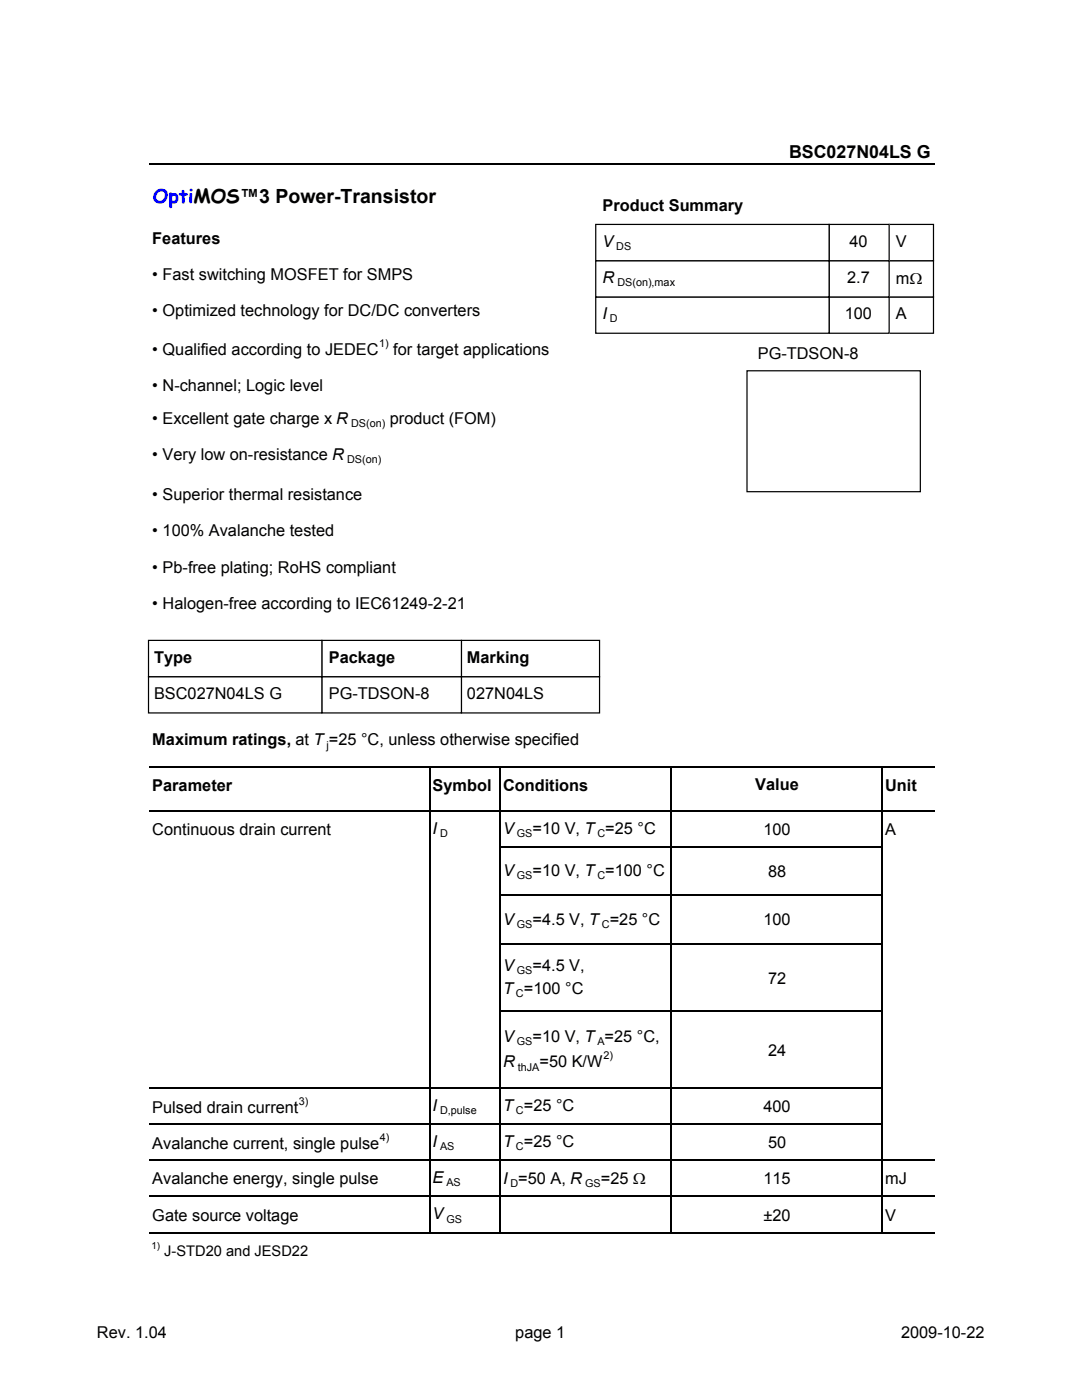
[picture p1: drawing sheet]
<svg xmlns="http://www.w3.org/2000/svg" width="216mm" height="279mm" viewBox="0 0 216 279" stroke-linecap="round" stroke-linejoin="round" font-family="sans-serif">
<defs><g id="words">
<text font-size="3.9" fill="#00f" x="30.5" y="40.6">OptiMOS™3 Power-Transistor</text>
<text font-size="3.6" x="157.4" y="31.5">BSC027N04LS G</text>
<g font-size="3.3">
<text x="120.2" y="42">Product Summary</text>
<text x="30.4" y="48.6">Features</text>
<text x="120.2" y="49.2">V</text>
<text x="169.5" y="49.2">40</text>
<text x="178.8" y="49.2">V</text>
<text x="30.4" y="55.8">• Fast switching MOSFET for SMPS</text>
<text x="120.2" y="56.5">R</text>
<text x="169" y="56.5">2.7</text>
<text x="178.8" y="56.7">mΩ</text>
<text x="30.4" y="63.1">• Optimized technology for DC/DC converters</text>
<text x="120.2" y="63.7">I</text>
<text x="168.6" y="63.7">100</text>
<text x="178.8" y="63.7">A</text>
<text x="30.4" y="70.8">• Qualified according to JEDEC</text>
<text x="78.5" y="70.8">for target applications</text>
<text x="151.2" y="71.7">PG-TDSON-8</text>
<text x="30.4" y="78.1">• N-channel; Logic level</text>
<text x="30.4" y="84.6">• Excellent gate charge x R</text>
<text x="77.8" y="84.6">product (FOM)</text>
<text x="30.4" y="91.9">• Very low on-resistance R</text>
<text x="30.4" y="99.8">• Superior thermal resistance</text>
<text x="30.4" y="107">• 100% Avalanche tested</text>
<text x="30.4" y="114.3">• Pb-free plating; RoHS compliant</text>
<text x="30.4" y="121.5">• Halogen-free according to IEC61249-2-21</text>
<text x="30.7" y="132.3">Type</text>
<text x="65.6" y="132.3">Package</text>
<text x="93.2" y="132.3">Marking</text>
<text x="30.7" y="139.5">BSC027N04LS G</text>
<text x="65.6" y="139.5">PG-TDSON-8</text>
<text x="93.2" y="139.5">027N04LS</text>
<text x="30.4" y="148.8">Maximum ratings, at T =25 °C, unless otherwise specified</text>
<text x="30.4" y="157.8">Parameter</text>
<text x="86.3" y="157.8">Symbol Conditions</text>
<text x="150.7" y="157.6">Value</text>
<text x="176.6" y="157.8">Unit</text>
<text x="30.4" y="166.6">Continuous drain current</text>
<text x="86.3" y="166.4">I</text>
<text x="100.4" y="166.4">V</text>
<text x="106.3" y="166.4">=10 V, T =25 °C</text>
<text x="152.3" y="166.6">100</text>
<text x="176.6" y="166.6">A</text>
<text x="100.4" y="174.9">V</text>
<text x="106.3" y="174.9">=10 V, T =100 °C</text>
<text x="153.2" y="175">88</text>
<text x="100.4" y="184.5">V</text>
<text x="106.3" y="184.5">=4.5 V, T =25 °C</text>
<text x="152.3" y="184.7">100</text>
<text x="100.4" y="193.8">V</text>
<text x="106.3" y="193.8">=4.5 V,</text>
<text x="153.2" y="196.3">72</text>
<text x="100.4" y="198.3">T =100 °C</text>
<text x="100.4" y="207.9">V</text>
<text x="106.3" y="207.9">=10 V, T =25 °C,</text>
<text x="100.4" y="213">R</text>
<text x="107.7" y="213">=50 K/W</text>
<text x="153.2" y="210.7">24</text>
<text x="86.3" y="221.7">I</text>
<text x="100.4" y="221.7">T =25 °C</text>
<text x="152.3" y="221.9">400</text>
<text x="30.4" y="222.2">Pulsed drain current</text>
<text x="30.4" y="229.4">Avalanche current, single pulse</text>
<text x="86.3" y="228.9">I</text>
<text x="100.4" y="228.9">T =25 °C</text>
<text x="153.2" y="229.1">50</text>
<text x="30.4" y="236.3">Avalanche energy, single pulse</text>
<text x="86.3" y="236.1">E</text>
<text x="100.4" y="236.3">I =50 A, R</text>
<text x="119.9" y="236.3">=25 Ω</text>
<text x="152.3" y="236.3">115</text>
<text x="176.6" y="236.3">mJ</text>
<text x="30.4" y="243.6">Gate source voltage</text>
<text x="86.3" y="243.4">V</text>
<text x="152.4" y="243.6">±20</text>
<text x="176.6" y="243.6">V</text>
<text x="19.3" y="267.1">Rev. 1.04</text>
<text x="102.8" y="267.1">page 1</text>
<text x="179.8" y="267.1">2009-10-22</text>
</g>
<text font-size="2.9" x="32.8" y="250.7">J-STD20 and JESD22</text>
<g font-size="2.2">
<text x="123" y="49.9">DS</text>
<text x="123.2" y="57.1">DS(on),max</text>
<text x="121.7" y="64.3">D</text>
<text x="75.6" y="69.2">1)</text>
<text x="70.1" y="85.3">DS(on)</text>
<text x="69.3" y="92.5">DS(on)</text>
<text x="65.2" y="149.4">j</text>
<text x="87.8" y="167">D</text>
<text x="103.1" y="167">GS</text>
<text x="119.2" y="167">C</text>
<text x="103.1" y="175.5">GS</text>
<text x="119.2" y="175.5">C</text>
<text x="103.1" y="185.2">GS</text>
<text x="120.1" y="185.2">C</text>
<text x="103.1" y="194.5">GS</text>
<text x="103" y="199">C</text>
<text x="103.1" y="208.5">GS</text>
<text x="119.2" y="208.5">A</text>
<text x="103.3" y="213.7">thJA</text>
<text x="120.4" y="211.4">2)</text>
<text x="59.6" y="220.6">3)</text>
<text x="75.8" y="227.8">4)</text>
<text x="87.8" y="222.3">D,pulse</text>
<text x="103" y="222.3">C</text>
<text x="87.8" y="229.5">AS</text>
<text x="103" y="229.5">C</text>
<text x="89.1" y="236.8">AS</text>
<text x="101.9" y="236.9">D</text>
<text x="116.8" y="236.9">GS</text>
<text x="89.1" y="244">GS</text>
</g>
<text font-size="1.9" x="30.2" y="249.3">1)</text>
</g></defs>
<g fill="none" stroke="#000" stroke-width=".3">
<path d="M29.8 32.7h156.6M29.8 153h156.6M85.7 153.1v93.1M99.8 153.1v93.1M133.8 153.1v93.1M176 153.1v93.1M29.8 161.8h156.6M99.9 169.1h76.2M99.9 178.7h76.2M99.9 188.4h76.2M29.8 217.1h146.3M99.9 201.9h76.2"/>
<path d="M29.8 224.3h146.3M29.8 231.5h156.6M29.8 238.8h156.6M29.8 246h156.6"/>
</g>
<path d="M177.4 59.3h8.9v7.2h-8.9z" fill="#fff"/>
<path d="M177.4 59.3h8.9v7.2h-8.9z" fill="none" stroke="#000" stroke-width=".24"/>
<path d="M165.4 59.3h12v7.2h-12z" fill="#fff"/>
<path d="M165.4 59.3h12v7.2h-12z" fill="none" stroke="#000" stroke-width=".24"/>
<path d="M118.9 59.3h46.5v7.2h-46.5z" fill="#fff"/>
<path d="M118.9 59.3h46.5v7.2h-46.5z" fill="none" stroke="#000" stroke-width=".24"/>
<path d="M177.4 52h8.9v7.3h-8.9z" fill="#fff"/>
<path d="M177.4 52h8.9v7.3h-8.9z" fill="none" stroke="#000" stroke-width=".24"/>
<path d="M165.4 52h12v7.3h-12z" fill="#fff"/>
<path d="M165.4 52h12v7.3h-12z" fill="none" stroke="#000" stroke-width=".24"/>
<path d="M118.9 52h46.5v7.3h-46.5z" fill="#fff"/>
<path d="M118.9 52h46.5v7.3h-46.5z" fill="none" stroke="#000" stroke-width=".24"/>
<path d="M177.4 44.8h8.9v7.2h-8.9z" fill="#fff"/>
<path d="M177.4 44.8h8.9v7.2h-8.9z" fill="none" stroke="#000" stroke-width=".24"/>
<path d="M165.4 44.8h12v7.2h-12z" fill="#fff"/>
<path d="M165.4 44.8h12v7.2h-12z" fill="none" stroke="#000" stroke-width=".24"/>
<path d="M118.9 44.8h46.5v7.2h-46.5z" fill="#fff"/>
<path d="M118.9 44.8h46.5v7.2h-46.5z" fill="none" stroke="#000" stroke-width=".24"/>
<path d="M119.6 46h45.1v5.1h-45.1z" fill="#fff"/>
<path d="M119.6 46h45.1v5.1h-45.1z" fill="none" stroke="#fff" stroke-width=".24"/>
<path d="M166 46h10.7v5.1h-10.7z" fill="#fff"/>
<path d="M166 46h10.7v5.1h-10.7z" fill="none" stroke="#fff" stroke-width=".24"/>
<path d="M178.2 46h7.6v5.1h-7.6z" fill="#fff"/>
<path d="M178.2 46h7.6v5.1h-7.6z" fill="none" stroke="#fff" stroke-width=".24"/>
<path d="M119.6 53.3h45.1v5h-45.1z" fill="#fff"/>
<path d="M119.6 53.3h45.1v5h-45.1z" fill="none" stroke="#fff" stroke-width=".24"/>
<path d="M166 53.3h10.7v5h-10.7z" fill="#fff"/>
<path d="M166 53.3h10.7v5h-10.7z" fill="none" stroke="#fff" stroke-width=".24"/>
<path d="M178.2 53.3h7.6v5h-7.6z" fill="#fff"/>
<path d="M178.2 53.3h7.6v5h-7.6z" fill="none" stroke="#fff" stroke-width=".24"/>
<path d="M119.6 60.5h45.1v5h-45.1z" fill="#fff"/>
<path d="M119.6 60.5h45.1v5h-45.1z" fill="none" stroke="#fff" stroke-width=".24"/>
<path d="M166 60.5h10.7v5h-10.7z" fill="#fff"/>
<path d="M166 60.5h10.7v5h-10.7z" fill="none" stroke="#fff" stroke-width=".24"/>
<path d="M178.2 60.5h7.6v5h-7.6z" fill="#fff"/>
<path d="M178.2 60.5h7.6v5h-7.6z" fill="none" stroke="#fff" stroke-width=".24"/>
<path d="M119.6 38.8h45.1v5.1h-45.1z" fill="#fff"/>
<path d="M119.6 38.8h45.1v5.1h-45.1z" fill="none" stroke="#fff" stroke-width=".24"/>
<path d="M149.1 74h34.5v24.1h-34.5z" fill="#fff"/>
<path d="M149.1 74h34.5v24.1h-34.5z" fill="none" stroke="#000" stroke-width=".24"/>
<path d="M150.6 68.5h32.8v4.8h-32.8z" fill="#fff"/>
<path d="M150.6 68.5h32.8v4.8h-32.8z" fill="none" stroke="#fff" stroke-width=".24"/>
<path d="M92.1 135h27.5v7.3h-27.5z" fill="#fff"/>
<path d="M92.1 135h27.5v7.3h-27.5z" fill="none" stroke="#000" stroke-width=".24"/>
<path d="M64.2 135h27.9v7.3h-27.9z" fill="#fff"/>
<path d="M64.2 135h27.9v7.3h-27.9z" fill="none" stroke="#000" stroke-width=".24"/>
<path d="M29.6 135h34.6v7.3h-34.6z" fill="#fff"/>
<path d="M29.6 135h34.6v7.3h-34.6z" fill="none" stroke="#000" stroke-width=".24"/>
<path d="M92.1 127.8h27.5v7.2h-27.5z" fill="#fff"/>
<path d="M92.1 127.8h27.5v7.2h-27.5z" fill="none" stroke="#000" stroke-width=".24"/>
<path d="M64.2 127.8h27.9v7.2h-27.9z" fill="#fff"/>
<path d="M64.2 127.8h27.9v7.2h-27.9z" fill="none" stroke="#000" stroke-width=".24"/>
<path d="M29.6 127.8h34.6v7.2h-34.6z" fill="#fff"/>
<path d="M29.6 127.8h34.6v7.2h-34.6z" fill="none" stroke="#000" stroke-width=".24"/>
<path d="M30.1 129h33.4v5.1h-33.4z" fill="#fff"/>
<path d="M30.1 129h33.4v5.1h-33.4z" fill="none" stroke="#fff" stroke-width=".24"/>
<path d="M65 129h26.3v5.1h-26.3z" fill="#fff"/>
<path d="M65 129h26.3v5.1h-26.3z" fill="none" stroke="#fff" stroke-width=".24"/>
<path d="M92.6 129h26.5v5.1h-26.5z" fill="#fff"/>
<path d="M92.6 129h26.5v5.1h-26.5z" fill="none" stroke="#fff" stroke-width=".24"/>
<path d="M30.1 136.3h33.4v5h-33.4z" fill="#fff"/>
<path d="M30.1 136.3h33.4v5h-33.4z" fill="none" stroke="#fff" stroke-width=".24"/>
<path d="M65 136.3h26.3v5h-26.3z" fill="#fff"/>
<path d="M65 136.3h26.3v5h-26.3z" fill="none" stroke="#fff" stroke-width=".24"/>
<path d="M92.6 136.3h26.5v5h-26.5z" fill="#fff"/>
<path d="M92.6 136.3h26.5v5h-26.5z" fill="none" stroke="#fff" stroke-width=".24"/>
<use href="#words"/>
</svg>
